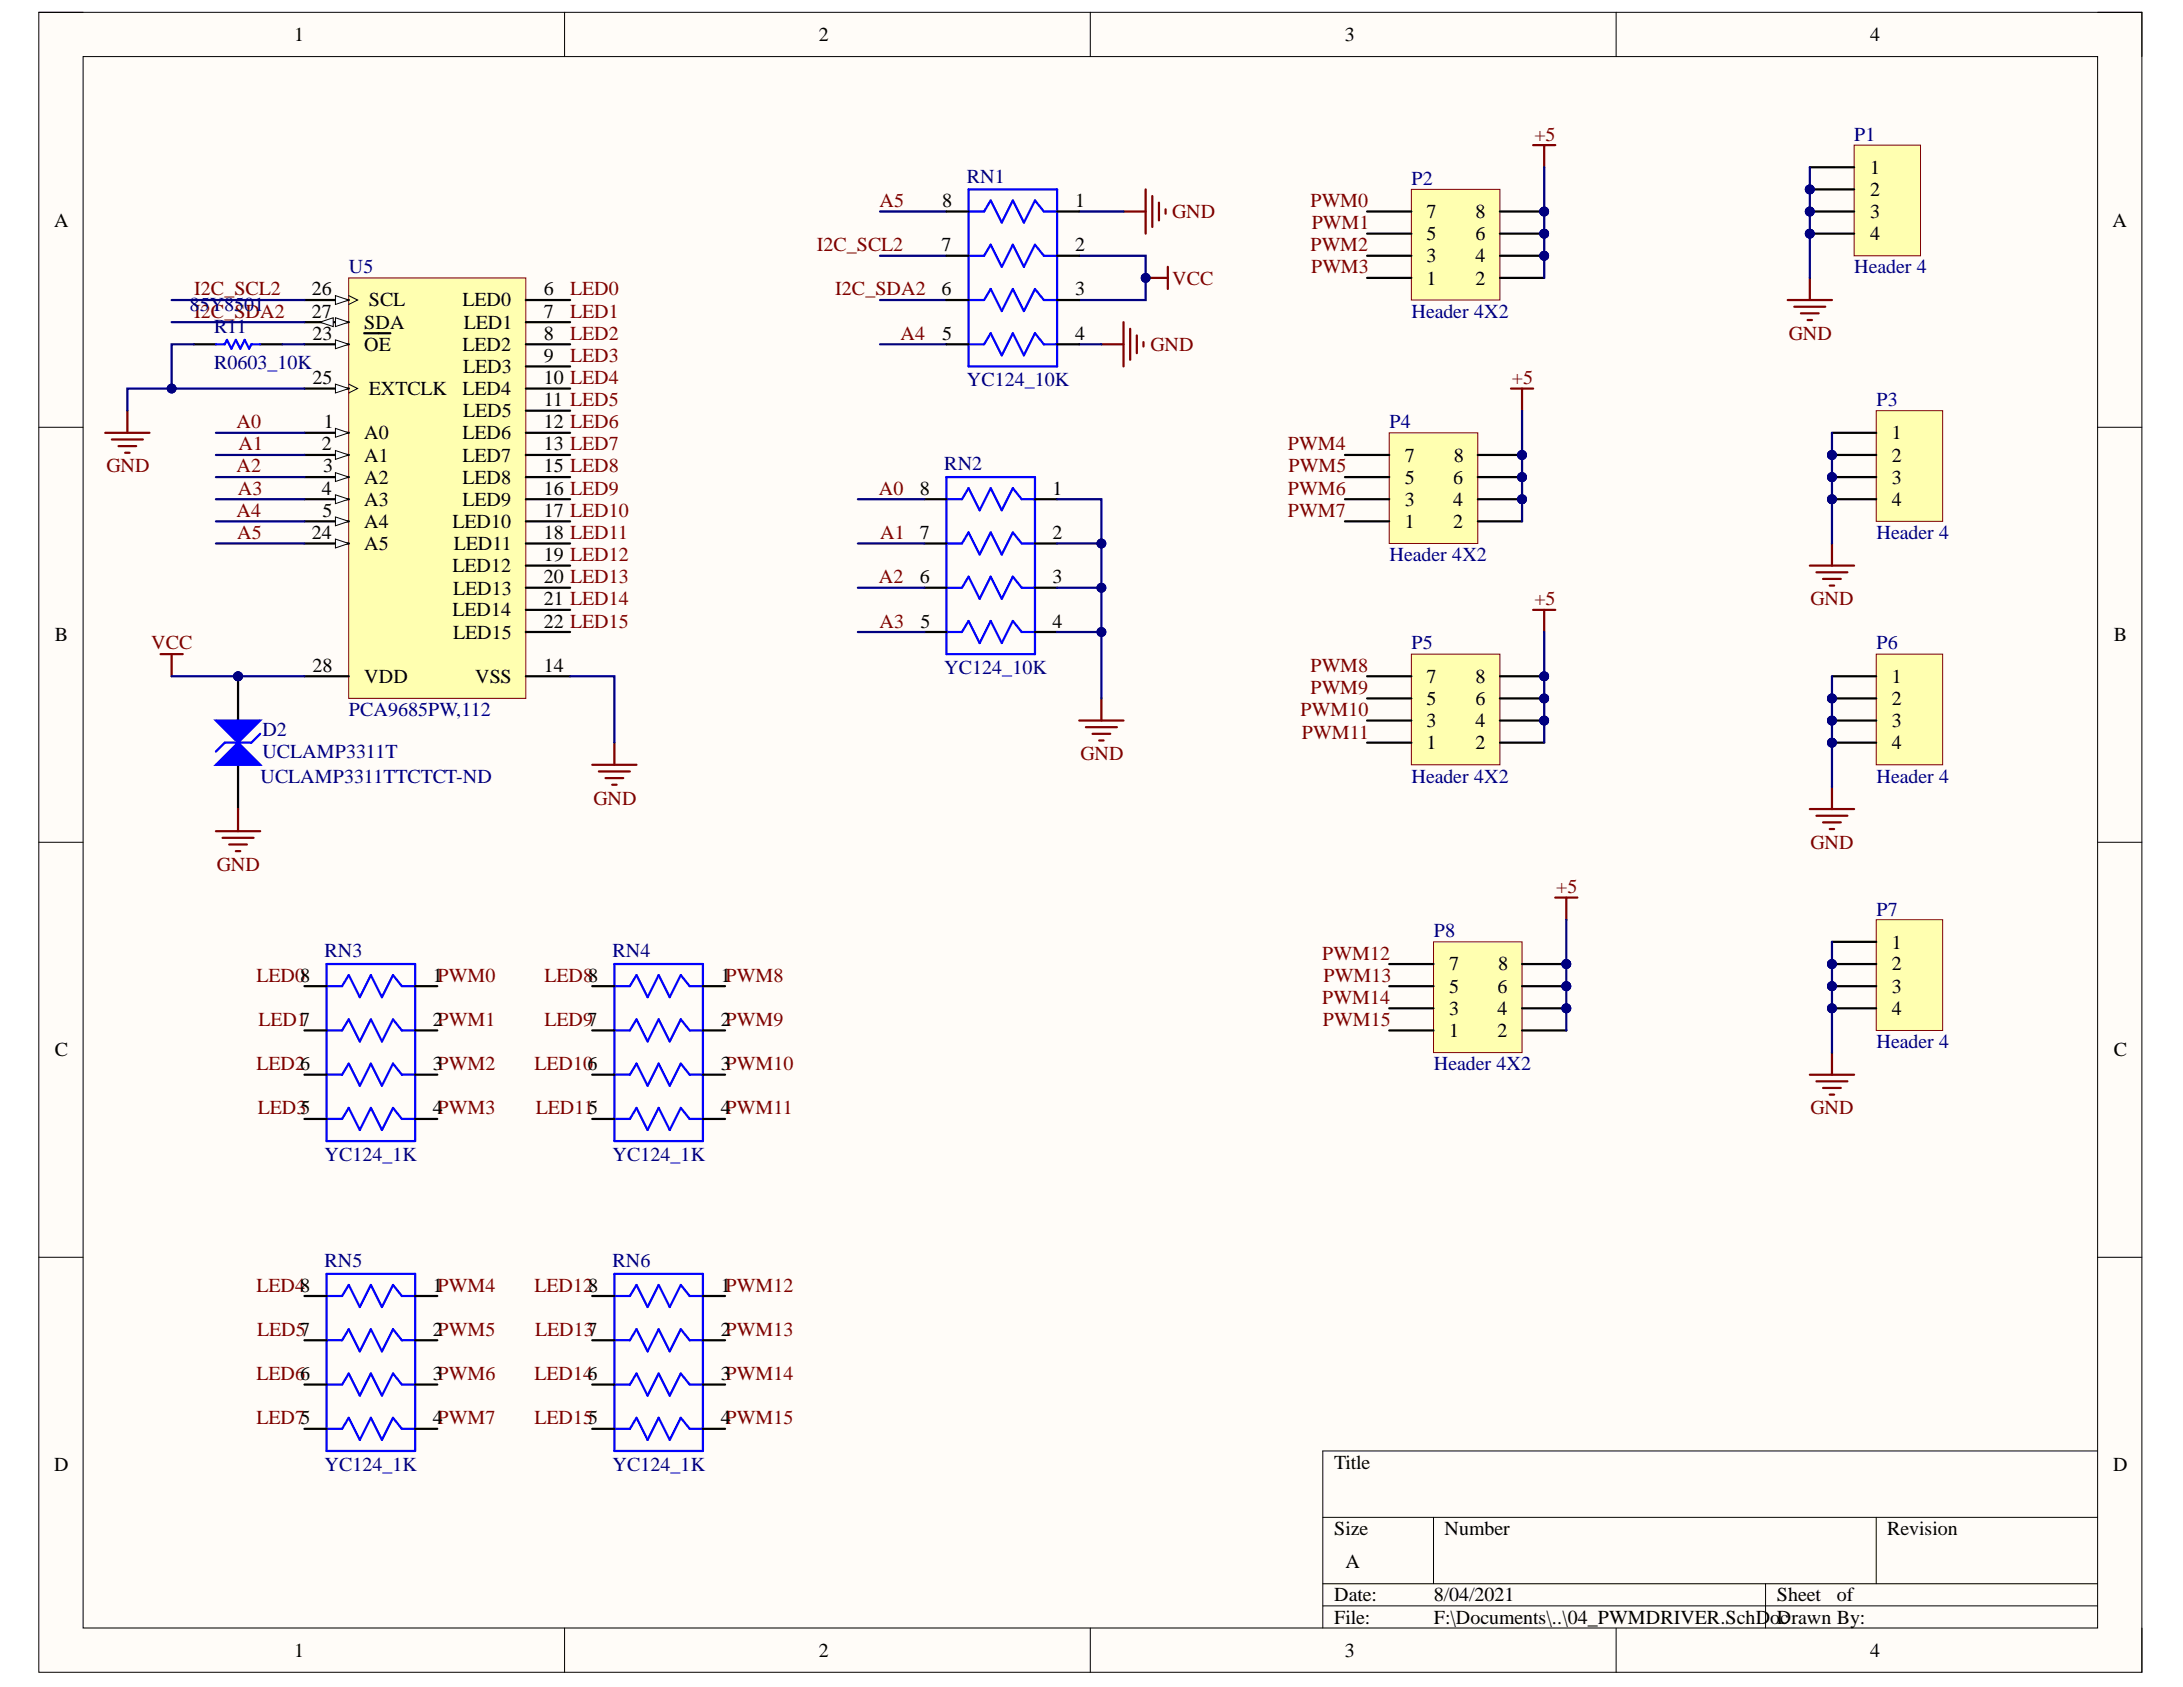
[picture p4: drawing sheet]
<svg xmlns="http://www.w3.org/2000/svg" width="279mm" height="216mm" viewBox="0 0 279 216" stroke-linecap="round" stroke-linejoin="round" font-family="sans-serif">
<defs><g id="words">
<g font-size="2.5">
<text x="37.6" y="5.2">1</text>
<text x="104.8" y="5.2">2</text>
<text x="172.1" y="5.2">3</text>
<text x="239.3" y="5.2">4</text>
<text x="239.3" y="22.2">1</text>
<text x="6.9" y="29">A</text>
<text x="120.6" y="26.5">8</text>
<text x="137.6" y="26.5">1</text>
<text x="182.6" y="27.9">7</text>
<text x="188.9" y="27.9">8</text>
<text x="239.3" y="25.1">2</text>
<text x="239.3" y="27.9">3</text>
<text x="270.4" y="29">A</text>
<text x="120.5" y="32.1">7</text>
<text x="137.6" y="32.1">2</text>
<text x="182.6" y="33.6">3</text>
<text x="182.6" y="30.8">5</text>
<text x="188.9" y="33.6">4</text>
<text x="188.9" y="30.8">6</text>
<text x="239.3" y="30.8">4</text>
<text x="39.9" y="37.8">26</text>
<text x="39.9" y="40.7">27</text>
<text x="47.2" y="39.2">SCL</text>
<text x="59.2" y="39.2">LED0</text>
<text x="69.6" y="37.8">6</text>
<text x="69.6" y="40.7">7</text>
<text x="120.5" y="37.8">6</text>
<text x="137.6" y="37.8">3</text>
<text x="182.6" y="36.4">1</text>
<text x="188.9" y="36.4">2</text>
<text x="40" y="43.4">23</text>
<text x="46.6" y="44.9">OE</text>
<text x="46.6" y="42.1">SDA</text>
<text x="59.2" y="44.9">LED2</text>
<text x="59.3" y="47.8">LED3</text>
<text x="59.4" y="42.1">LED1</text>
<text x="69.6" y="43.4">8</text>
<text x="69.6" y="46.3">9</text>
<text x="120.6" y="43.4">5</text>
<text x="137.6" y="43.4">4</text>
<text x="40" y="49.1">25</text>
<text x="47.2" y="50.6">EXTCLK</text>
<text x="59.2" y="50.6">LED4</text>
<text x="59.3" y="53.4">LED5</text>
<text x="69.6" y="49.1">10 LED4</text>
<text x="69.6" y="52">11 LED5</text>
<text x="41.2" y="57.7">2</text>
<text x="41.4" y="54.8">1</text>
<text x="46.6" y="56.2">A0</text>
<text x="46.6" y="59.1">A1</text>
<text x="59.2" y="59.1">LED7</text>
<text x="59.2" y="56.2">LED6</text>
<text x="69.6" y="57.7">13 LED7</text>
<text x="69.6" y="54.8">12 LED6</text>
<text x="179.8" y="59.1">7</text>
<text x="186.1" y="59.1">8</text>
<text x="242.1" y="56.2">1</text>
<text x="242.1" y="59.1">2</text>
<text x="41.2" y="63.3">4</text>
<text x="41.4" y="60.4">3</text>
<text x="46.6" y="64.8">A3</text>
<text x="46.6" y="61.9">A2</text>
<text x="59.2" y="61.9">LED8</text>
<text x="59.2" y="64.8">LED9</text>
<text x="69.6" y="60.4">15 LED8</text>
<text x="69.6" y="63.3">16 LED9</text>
<text x="117.7" y="63.3">8</text>
<text x="134.7" y="63.3">1</text>
<text x="179.8" y="64.8">3</text>
<text x="179.8" y="61.9">5</text>
<text x="186" y="64.8">4</text>
<text x="186" y="61.9">6</text>
<text x="242.1" y="61.9">3</text>
<text x="242.1" y="64.8">4</text>
<text x="39.9" y="69">24</text>
<text x="41.3" y="66.1">5</text>
<text x="46.6" y="67.5">A4</text>
<text x="46.6" y="70.4">A5</text>
<text x="57.9" y="67.5">LED10</text>
<text x="58.1" y="70.4">LED11</text>
<text x="69.6" y="66.1">17 LED10</text>
<text x="69.6" y="69">18 LED11</text>
<text x="69.6" y="71.8">19 LED12</text>
<text x="117.7" y="69">7</text>
<text x="134.7" y="69">2</text>
<text x="179.8" y="67.5">1</text>
<text x="186" y="67.5">2</text>
<text x="57.9" y="73.2">LED12</text>
<text x="58" y="76.1">LED13</text>
<text x="69.6" y="74.6">20 LED13</text>
<text x="69.6" y="77.4">21 LED14</text>
<text x="117.7" y="74.6">6</text>
<text x="134.7" y="74.6">3</text>
<text x="7" y="82.1">B</text>
<text x="57.9" y="78.9">LED14</text>
<text x="58" y="81.8">LED15</text>
<text x="69.6" y="80.3">22 LED15</text>
<text x="117.8" y="80.3">5</text>
<text x="134.7" y="80.3">4</text>
<text x="270.6" y="82.1">B</text>
<text x="40" y="86">28</text>
<text x="46.6" y="87.4">VDD</text>
<text x="60.8" y="87.4">VSS</text>
<text x="69.6" y="86">14</text>
<text x="182.6" y="87.4">7</text>
<text x="188.9" y="87.4">8</text>
<text x="242.1" y="87.4">1</text>
<text x="182.6" y="95.9">1</text>
<text x="182.6" y="93.1">3</text>
<text x="182.6" y="90.2">5</text>
<text x="188.9" y="95.9">2</text>
<text x="188.9" y="93.1">4</text>
<text x="188.9" y="90.2">6</text>
<text x="242.1" y="90.2">2</text>
<text x="242.1" y="93.1">3</text>
<text x="242.1" y="95.9">4</text>
<text x="55.4" y="125.6">1PWM0</text>
<text x="92.3" y="125.6">1PWM8</text>
<text x="185.5" y="124.2">7</text>
<text x="191.7" y="124.2">8</text>
<text x="242.1" y="121.4">1</text>
<text x="242.1" y="124.2">2</text>
<text x="55.4" y="131.3">2PWM1</text>
<text x="92.3" y="131.3">2PWM9</text>
<text x="185.5" y="129.9">3</text>
<text x="185.5" y="127.1">5</text>
<text x="191.6" y="129.9">4</text>
<text x="191.6" y="127.1">6</text>
<text x="242.1" y="127.1">3</text>
<text x="242.1" y="129.9">4</text>
<text x="7" y="135.2">C</text>
<text x="55.4" y="137">3PWM2</text>
<text x="92.3" y="137">3PWM10</text>
<text x="185.5" y="132.7">1</text>
<text x="191.6" y="132.7">2</text>
<text x="270.6" y="135.2">C</text>
<text x="55.4" y="142.6">4PWM3</text>
<text x="92.3" y="142.6">4PWM11</text>
<text x="55.4" y="165.3">1PWM4</text>
<text x="92.3" y="165.3">1PWM12</text>
<text x="55.4" y="170.9">2PWM5</text>
<text x="92.3" y="170.9">2PWM13</text>
<text x="55.4" y="176.6">3PWM6</text>
<text x="92.3" y="176.6">3PWM14</text>
<text x="55.4" y="182.3">4PWM7</text>
<text x="92.3" y="182.3">4PWM15</text>
<text x="6.9" y="188.3">D</text>
<text x="170.8" y="187.9">Title</text>
<text x="270.5" y="188.3">D</text>
<text x="170.8" y="196.5">Size</text>
<text x="184.9" y="196.5">Number</text>
<text x="241.5" y="196.5">Revision</text>
<text x="172.2" y="200.7">A</text>
<text x="170.8" y="204.9">Date:</text>
<text x="170.8" y="207.8">File:</text>
<text x="183.5" y="204.9">8/04/2021</text>
<text x="183.5" y="207.8">F:\Documents\..\04_PWMDRIVER.SchD</text>
<text x="226.6" y="207.8">oc</text>
<text x="227.4" y="204.9">Sheet</text>
<text x="227.4" y="207.8">Drawn By:</text>
<text x="235.1" y="204.9">of</text>
<text x="37.6" y="212">1</text>
<text x="104.8" y="212">2</text>
<text x="172.1" y="212">3</text>
<text x="239.3" y="212">4</text>
</g>
<g font-size="2.5" fill="#000080">
<text x="123.7" y="23.4">RN1</text>
<text x="180.7" y="23.7">P2</text>
<text x="237.3" y="18">P1</text>
<text x="44.7" y="35">U5</text>
<text x="237.3" y="35">Header 4</text>
<text x="24.3" y="39.8">85Y8501</text>
<text x="180.7" y="40.7">Header 4X2</text>
<text x="27.4" y="42.6">R11</text>
<text x="27.4" y="47.2">R0603_10K</text>
<text x="123.7" y="49.5">YC124_10K</text>
<text x="240.2" y="52">P3</text>
<text x="177.9" y="54.8">P4</text>
<text x="120.9" y="60.2">RN2</text>
<text x="177.9" y="71.8">Header 4X2</text>
<text x="240.2" y="69">Header 4</text>
<text x="180.7" y="83.1">P5</text>
<text x="240.2" y="83.1">P6</text>
<text x="120.9" y="86.2">YC124_10K</text>
<text x="33.6" y="94.2">D2</text>
<text x="44.7" y="91.6">PCA9685PW,112</text>
<text x="33.3" y="100.2">UCLAMP3311TTCTCT-ND</text>
<text x="33.6" y="97.1">UCLAMP3311T</text>
<text x="180.7" y="100.2">Header 4X2</text>
<text x="240.2" y="100.2">Header 4</text>
<text x="183.5" y="120">P8</text>
<text x="240.2" y="117.2">P7</text>
<text x="41.5" y="122.5">RN3</text>
<text x="78.4" y="122.5">RN4</text>
<text x="183.5" y="137">Header 4X2</text>
<text x="240.2" y="134.2">Header 4</text>
<text x="41.5" y="148.5">YC124_1K</text>
<text x="78.4" y="148.5">YC124_1K</text>
<text x="41.5" y="162.2">RN5</text>
<text x="78.4" y="162.2">RN6</text>
<text x="41.5" y="188.2">YC124_1K</text>
<text x="78.4" y="188.2">YC124_1K</text>
</g>
<g font-size="2.5" fill="#800000">
<text x="196.4" y="18">+5</text>
<text x="112.6" y="26.5">A5</text>
<text x="150" y="27.9">GND</text>
<text x="167.7" y="26.5">PWM0</text>
<text x="167.9" y="29.3">PWM1</text>
<text x="104.5" y="32.1">I2C_SCL2</text>
<text x="167.7" y="32.1">PWM2</text>
<text x="167.8" y="35">PWM3</text>
<text x="24.9" y="40.7">I2C_SDA2</text>
<text x="24.9" y="37.8">I2C_SCL2</text>
<text x="73" y="37.8">LED0</text>
<text x="73" y="40.7">LED1</text>
<text x="106.9" y="37.8">I2C_SDA2</text>
<text x="150" y="36.4">VCC</text>
<text x="73" y="43.4">LED2</text>
<text x="73" y="46.3">LED3</text>
<text x="115.3" y="43.4">A4</text>
<text x="147.2" y="44.9">GND</text>
<text x="228.9" y="43.4">GND</text>
<text x="193.5" y="49.1">+5</text>
<text x="30.3" y="54.8">A0</text>
<text x="30.5" y="57.7">A1</text>
<text x="164.8" y="57.7">PWM4</text>
<text x="13.6" y="60.4">GND</text>
<text x="30.3" y="60.4">A2</text>
<text x="30.4" y="63.3">A3</text>
<text x="112.5" y="63.3">A0</text>
<text x="164.8" y="63.3">PWM6</text>
<text x="164.9" y="60.4">PWM5</text>
<text x="30.3" y="66.1">A4</text>
<text x="30.4" y="69">A5</text>
<text x="112.7" y="69">A1</text>
<text x="164.8" y="66.1">PWM7</text>
<text x="112.5" y="74.6">A2</text>
<text x="196.4" y="77.4">+5</text>
<text x="231.7" y="77.4">GND</text>
<text x="19.4" y="83.1">VCC</text>
<text x="112.6" y="80.3">A3</text>
<text x="167.7" y="86">PWM8</text>
<text x="167.7" y="88.8">PWM9</text>
<text x="166.4" y="91.6">PWM10</text>
<text x="166.6" y="94.5">PWM11</text>
<text x="138.3" y="97.3">GND</text>
<text x="75.9" y="103">GND</text>
<text x="27.7" y="111.5">GND</text>
<text x="231.7" y="108.6">GND</text>
<text x="199.2" y="114.3">+5</text>
<text x="32.8" y="125.6">LED08</text>
<text x="69.7" y="125.6">LED88</text>
<text x="169.2" y="122.8">PWM12</text>
<text x="169.4" y="125.6">PWM13</text>
<text x="33.1" y="131.3">LED17</text>
<text x="69.7" y="131.3">LED97</text>
<text x="169.2" y="128.5">PWM14</text>
<text x="169.3" y="131.3">PWM15</text>
<text x="32.8" y="137">LED26</text>
<text x="68.4" y="137">LED106</text>
<text x="33" y="142.6">LED35</text>
<text x="68.6" y="142.6">LED115</text>
<text x="231.7" y="142.6">GND</text>
<text x="32.8" y="165.3">LED48</text>
<text x="68.4" y="165.3">LED128</text>
<text x="32.9" y="170.9">LED57</text>
<text x="68.5" y="170.9">LED137</text>
<text x="32.8" y="176.6">LED66</text>
<text x="68.4" y="176.6">LED146</text>
<text x="32.8" y="182.3">LED75</text>
<text x="68.4" y="182.3">LED155</text>
</g>
</g></defs>
<path d="M5 1.6h269.1v212.4h-269.1z" fill-rule="evenodd" fill="#fffcf8"/>
<path d="M5 1.6h269.1v212.4h-269.1z" fill="none" stroke="#000" stroke-width=".13"/>
<path d="M10.6 7.2h257.9v201.2h-257.9z" fill-rule="evenodd" fill="#fffcf8"/>
<g fill="none" stroke="#000" stroke-width=".13">
<path d="M5 1.6h5.6M10.6 7.2h257.9v201.2h-257.9zM72.3 1.6v5.6M139.5 1.6v5.6M206.8 1.6v5.6M268.5 1.6h5.6v5.6M5 54.7h5.6M268.5 54.7h5.6M5 107.8h5.6M268.5 107.8h5.6M5 160.9h5.6M268.5 160.9h5.6"/>
<path d="M169.3 194.2h99.2M183.5 194.2v8.5M240.1 194.2v8.5M268.5 185.7h-99.2v22.7M72.3 208.4v5.6M139.5 208.4v5.6M169.3 202.7h99.2M169.3 205.5h99.2M206.8 208.4v5.6M226 202.7v5.7M274.1 208.4v5.6"/>
</g>
<path d="M13.5 55.4h5.6M14.3 56.2h4M15.2 57.1h2.2M16 57.9h.6M16.3 52.6v2.8M75.8 97.9h5.7M76.7 98.7h3.9M77.5 99.6h2.3M78.6 95v2.9M78.4 100.4h.5" fill="none" stroke="#800000" stroke-width=".28"/>
<path d="M44.6 35.6h22.7v53.8h-22.7z" fill-rule="evenodd" fill="#ffffb0"/>
<path d="M44.6 35.6h22.7v53.8h-22.7z" fill="none" stroke="#800000" stroke-width=".13"/>
<path d="M39 63.9h5.6" fill="none" stroke="#000" stroke-width=".28"/>
<path d="M42.9 63.3l1.7 .6-1.7 .6z" fill="#f8fcff"/>
<path d="M42.9 63.3l1.7 .6-1.7 .6z" fill="none" stroke="#000" stroke-width=".13"/>
<path d="M67.3 58.2h5.7M39 66.7h5.6M67.3 61.1h5.7M67.3 63.9h5.7M67.3 66.7h5.7M67.3 69.6h5.7M67.3 72.4h5.7M67.3 75.2h5.7M67.3 78.1h5.7M67.3 86.5h5.7M67.3 80.9h5.7" fill="none" stroke="#000" stroke-width=".28"/>
<path d="M42.9 66.2l1.7 .5-1.7 .6z" fill="#f8fcff"/>
<path d="M42.9 66.2l1.7 .5-1.7 .6z" fill="none" stroke="#000" stroke-width=".13"/>
<path d="M39 44.1h5.6" fill="none" stroke="#000" stroke-width=".28"/>
<path d="M42.9 43.5l1.7 .6-1.7 .5z" fill="#f8fcff"/>
<path d="M42.9 43.5l1.7 .6-1.7 .5z" fill="none" stroke="#000" stroke-width=".13"/>
<path d="M46.6 42.6h3.4M39 69.6h5.6" fill="none" stroke="#000" stroke-width=".28"/>
<path d="M42.9 69l1.7 .6-1.7 .5z" fill="#f8fcff"/>
<path d="M42.9 69l1.7 .6-1.7 .5z" fill="none" stroke="#000" stroke-width=".13"/>
<path d="M39 49.7h5.6" fill="none" stroke="#000" stroke-width=".28"/>
<path d="M42.9 49.2l1.7 .5-1.7 .6z" fill="#f8fcff"/>
<path d="M42.9 49.2l1.7 .5-1.7 .6zM44.6 49.2l1.2 .5-1.2 .6" fill="none" stroke="#000" stroke-width=".13"/>
<path d="M39 38.4h5.6" fill="none" stroke="#000" stroke-width=".28"/>
<path d="M42.9 37.8l1.7 .6-1.7 .6z" fill="#f8fcff"/>
<path d="M42.9 37.8l1.7 .6-1.7 .6zM44.6 37.8l1.2 .6-1.2 .6" fill="none" stroke="#000" stroke-width=".13"/>
<path d="M39 41.2h5.6" fill="none" stroke="#000" stroke-width=".28"/>
<path d="M42.9 40.7l1.7 .5-1.7 .6z" fill="#f8fcff"/>
<path d="M42.9 40.7l1.7 .5-1.7 .6z" fill="none" stroke="#000" stroke-width=".13"/>
<path d="M40.9 41.2l1.8-.5v1.1z" fill="#f8fcff"/>
<path d="M40.9 41.2l1.8-.5v1.1z" fill="none" stroke="#000" stroke-width=".13"/>
<path d="M39 55.4h5.6M39 86.5h5.6" fill="none" stroke="#000" stroke-width=".28"/>
<path d="M42.9 54.8l1.7 .6-1.7 .6z" fill="#f8fcff"/>
<path d="M42.9 54.8l1.7 .6-1.7 .6z" fill="none" stroke="#000" stroke-width=".13"/>
<path d="M39 58.2h5.6" fill="none" stroke="#000" stroke-width=".28"/>
<path d="M42.9 57.7l1.7 .5-1.7 .6z" fill="#f8fcff"/>
<path d="M42.9 57.7l1.7 .5-1.7 .6z" fill="none" stroke="#000" stroke-width=".13"/>
<path d="M39 61.1h5.6" fill="none" stroke="#000" stroke-width=".28"/>
<path d="M42.9 60.5l1.7 .6-1.7 .5z" fill="#f8fcff"/>
<path d="M42.9 60.5l1.7 .6-1.7 .5z" fill="none" stroke="#000" stroke-width=".13"/>
<path d="M67.3 38.4h5.7M67.3 41.2h5.7M67.3 44.1h5.7M67.3 46.9h5.7M67.3 49.7h5.7M67.3 52.6h5.7M67.3 55.4h5.7" fill="none" stroke="#000" stroke-width=".28"/>
<path d="M20.6 83.7h2.8M22 83.7v2.8" fill="none" stroke="#800000" stroke-width=".28"/>
<circle cx="30.5" cy="86.6" r=".57" fill="#000080"/>
<circle cx="30.5" cy="86.6" r=".57" fill="none" stroke="#000080" stroke-width=".13"/>
<path d="M30.5 86.5v5.7M30.5 97.9v5.6" fill="none" stroke="#000" stroke-width=".28"/>
<circle cx="30.5" cy="86.6" r=".57" fill="#000080"/>
<circle cx="30.5" cy="86.6" r=".57" fill="none" stroke="#000080" stroke-width=".13"/>
<path d="M27.6 97.9l2.9-2.9 2.8 2.9z" fill="#00f"/>
<path d="M27.6 97.9l2.9-2.9 2.8 2.9zM33.3 93.9l-1.1 1.1h-3.4l-1.2 1.2" fill="none" stroke="#00f" stroke-width=".28"/>
<path d="M27.6 92.2h5.7l-2.8 2.8z" fill="#00f"/>
<path d="M27.6 44.1h1.2l.3-.6 .5 1.1 .6-1.1 .6 1.1 .5-1.1 .6 1.1 .3-.5h1.1M27.6 92.2h5.7l-2.8 2.8z" fill="none" stroke="#00f" stroke-width=".28"/>
<path d="M138.1 92.2h5.7M139 93.1h4M139.8 93.9h2.3M140.7 94.8h.5M141 89.4v2.8M27.6 106.4h5.7M28.5 107.2h4M29.3 108.1h2.3M30.2 108.9h.6M30.5 103.5v2.9" fill="none" stroke="#800000" stroke-width=".28"/>
<path d="M24.8 44.1h2.8M33.3 44.1h2.8" fill="none" stroke="#000" stroke-width=".28"/>
<circle cx="231.6" cy="24.2" r=".57" fill="#000080"/>
<circle cx="231.6" cy="24.2" r=".57" fill="none" stroke="#000080" stroke-width=".13"/>
<circle cx="231.6" cy="27.1" r=".57" fill="#000080"/>
<circle cx="231.6" cy="27.1" r=".57" fill="none" stroke="#000080" stroke-width=".13"/>
<circle cx="231.6" cy="29.9" r=".57" fill="#000080"/>
<circle cx="231.6" cy="29.9" r=".57" fill="none" stroke="#000080" stroke-width=".13"/>
<path d="M237.3 18.6h8.5v14.1h-8.5z" fill-rule="evenodd" fill="#ffffb0"/>
<path d="M237.3 18.6h8.5v14.1h-8.5z" fill="none" stroke="#800000" stroke-width=".13"/>
<path d="M231.6 21.4h5.7M231.6 24.2h5.7" fill="none" stroke="#000" stroke-width=".28"/>
<circle cx="231.6" cy="24.2" r=".57" fill="#000080"/>
<circle cx="231.6" cy="24.2" r=".57" fill="none" stroke="#000080" stroke-width=".13"/>
<path d="M231.6 27.1h5.7" fill="none" stroke="#000" stroke-width=".28"/>
<circle cx="231.6" cy="27.1" r=".57" fill="#000080"/>
<circle cx="231.6" cy="27.1" r=".57" fill="none" stroke="#000080" stroke-width=".13"/>
<path d="M231.6 29.9h5.7" fill="none" stroke="#000" stroke-width=".28"/>
<circle cx="231.6" cy="29.9" r=".57" fill="#000080"/>
<circle cx="231.6" cy="29.9" r=".57" fill="none" stroke="#000080" stroke-width=".13"/>
<g fill="none" stroke="#800000" stroke-width=".28">
<path d="M196.2 18.6h2.9M197.6 18.6v2.8M228.8 38.4h5.7M229.7 39.3h3.9M231.6 35.6v2.8M193.4 49.7h2.8M194.8 49.7v2.9M230.5 40.1h2.3M231.4 41h.5M196.2 78.1h2.9M197.6 78.1v2.8M199.1 114.9h2.8"/>
<path d="M200.5 114.9v2.8"/>
</g>
<circle cx="234.5" cy="58.2" r=".57" fill="#000080"/>
<circle cx="234.5" cy="58.2" r=".57" fill="none" stroke="#000080" stroke-width=".13"/>
<circle cx="234.5" cy="61.1" r=".57" fill="#000080"/>
<circle cx="234.5" cy="61.1" r=".57" fill="none" stroke="#000080" stroke-width=".13"/>
<circle cx="234.5" cy="63.9" r=".57" fill="#000080"/>
<circle cx="234.5" cy="63.9" r=".57" fill="none" stroke="#000080" stroke-width=".13"/>
<path d="M240.1 52.6h8.5v14.1h-8.5z" fill-rule="evenodd" fill="#ffffb0"/>
<path d="M240.1 52.6h8.5v14.1h-8.5z" fill="none" stroke="#800000" stroke-width=".13"/>
<path d="M234.5 55.4h5.6M234.5 58.2h5.6" fill="none" stroke="#000" stroke-width=".28"/>
<circle cx="234.5" cy="58.2" r=".57" fill="#000080"/>
<circle cx="234.5" cy="58.2" r=".57" fill="none" stroke="#000080" stroke-width=".13"/>
<path d="M234.5 61.1h5.6" fill="none" stroke="#000" stroke-width=".28"/>
<circle cx="234.5" cy="61.1" r=".57" fill="#000080"/>
<circle cx="234.5" cy="61.1" r=".57" fill="none" stroke="#000080" stroke-width=".13"/>
<path d="M234.5 63.9h5.6" fill="none" stroke="#000" stroke-width=".28"/>
<circle cx="234.5" cy="63.9" r=".57" fill="#000080"/>
<circle cx="234.5" cy="63.9" r=".57" fill="none" stroke="#000080" stroke-width=".13"/>
<path d="M231.6 72.4h5.7M232.5 73.2h3.9M233.3 74.1h2.3M234.2 74.9h.5M234.5 69.6v2.8" fill="none" stroke="#800000" stroke-width=".28"/>
<circle cx="234.5" cy="89.4" r=".57" fill="#000080"/>
<circle cx="234.5" cy="89.4" r=".57" fill="none" stroke="#000080" stroke-width=".13"/>
<circle cx="234.5" cy="92.2" r=".57" fill="#000080"/>
<circle cx="234.5" cy="92.2" r=".57" fill="none" stroke="#000080" stroke-width=".13"/>
<circle cx="234.5" cy="95.1" r=".57" fill="#000080"/>
<circle cx="234.5" cy="95.1" r=".57" fill="none" stroke="#000080" stroke-width=".13"/>
<path d="M240.1 83.7h8.5v14.2h-8.5z" fill-rule="evenodd" fill="#ffffb0"/>
<path d="M240.1 83.7h8.5v14.2h-8.5z" fill="none" stroke="#800000" stroke-width=".13"/>
<path d="M234.5 86.5h5.6M234.5 89.4h5.6" fill="none" stroke="#000" stroke-width=".28"/>
<circle cx="234.5" cy="89.4" r=".57" fill="#000080"/>
<circle cx="234.5" cy="89.4" r=".57" fill="none" stroke="#000080" stroke-width=".13"/>
<path d="M234.5 92.2h5.6" fill="none" stroke="#000" stroke-width=".28"/>
<circle cx="234.5" cy="92.2" r=".57" fill="#000080"/>
<circle cx="234.5" cy="92.2" r=".57" fill="none" stroke="#000080" stroke-width=".13"/>
<path d="M234.5 95h5.6" fill="none" stroke="#000" stroke-width=".28"/>
<circle cx="234.5" cy="95.1" r=".57" fill="#000080"/>
<circle cx="234.5" cy="95.1" r=".57" fill="none" stroke="#000080" stroke-width=".13"/>
<path d="M231.6 103.5h5.7M232.5 104.4h3.9M233.3 105.2h2.3M234.2 106.1h.5M234.5 100.7v2.8" fill="none" stroke="#800000" stroke-width=".28"/>
<circle cx="234.5" cy="123.4" r=".57" fill="#000080"/>
<circle cx="234.5" cy="123.4" r=".57" fill="none" stroke="#000080" stroke-width=".13"/>
<circle cx="234.5" cy="126.2" r=".57" fill="#000080"/>
<circle cx="234.5" cy="126.2" r=".57" fill="none" stroke="#000080" stroke-width=".13"/>
<circle cx="234.5" cy="129" r=".57" fill="#000080"/>
<circle cx="234.5" cy="129" r=".57" fill="none" stroke="#000080" stroke-width=".13"/>
<path d="M240.1 117.7h8.5v14.2h-8.5z" fill-rule="evenodd" fill="#ffffb0"/>
<path d="M240.1 117.7h8.5v14.2h-8.5z" fill="none" stroke="#800000" stroke-width=".13"/>
<path d="M234.5 120.5h5.6M234.5 123.4h5.6" fill="none" stroke="#000" stroke-width=".28"/>
<circle cx="234.5" cy="123.4" r=".57" fill="#000080"/>
<circle cx="234.5" cy="123.4" r=".57" fill="none" stroke="#000080" stroke-width=".13"/>
<path d="M234.5 126.2h5.6" fill="none" stroke="#000" stroke-width=".28"/>
<circle cx="234.5" cy="126.2" r=".57" fill="#000080"/>
<circle cx="234.5" cy="126.2" r=".57" fill="none" stroke="#000080" stroke-width=".13"/>
<path d="M234.5 129h5.6" fill="none" stroke="#000" stroke-width=".28"/>
<circle cx="234.5" cy="129" r=".57" fill="#000080"/>
<circle cx="234.5" cy="129" r=".57" fill="none" stroke="#000080" stroke-width=".13"/>
<path d="M231.6 137.5h5.7M232.5 138.4h3.9M233.3 139.2h2.3M234.5 134.7v2.8M234.2 140.1h.5" fill="none" stroke="#800000" stroke-width=".28"/>
<path d="M41.8 123.4h11.3v22.6h-11.3zM41.8 126.2h2l.8-1.4 1.5 2.8 1.4-2.8 1.4 2.8 1.4-2.8 1.1 1.4h1.7M41.8 131.9h2l.8-1.4 1.5 2.8 1.4-2.8 1.4 2.8 1.4-2.8 1.1 1.4h1.7M41.8 137.5h2l.8-1.4 1.5 2.9 1.4-2.9 1.4 2.9 1.4-2.9 1.1 1.4h1.7M41.8 143.2h2l.8-1.4 1.5 2.8 1.4-2.8 1.4 2.8 1.4-2.8 1.1 1.4h1.7" fill="none" stroke="#00f" stroke-width=".28"/>
<path d="M39 126.2h2.8M39 131.9h2.8M39 137.5h2.8M53.1 126.2h2.9M53.1 131.9h2.9M53.1 137.5h2.9M39 143.2h2.8M53.1 143.2h2.9" fill="none" stroke="#000" stroke-width=".28"/>
<circle cx="197.6" cy="32.7" r=".57" fill="#000080"/>
<circle cx="197.6" cy="32.7" r=".57" fill="none" stroke="#000080" stroke-width=".13"/>
<circle cx="197.6" cy="29.9" r=".57" fill="#000080"/>
<circle cx="197.6" cy="29.9" r=".57" fill="none" stroke="#000080" stroke-width=".13"/>
<circle cx="197.6" cy="27.1" r=".57" fill="#000080"/>
<circle cx="197.6" cy="27.1" r=".57" fill="none" stroke="#000080" stroke-width=".13"/>
<path d="M180.6 24.2h11.4v14.2h-11.4z" fill-rule="evenodd" fill="#ffffb0"/>
<path d="M180.6 24.2h11.4v14.2h-11.4z" fill="none" stroke="#800000" stroke-width=".13"/>
<path d="M175 35.6h5.6M175 32.7h5.6M192 35.6h5.6M192 32.7h5.6" fill="none" stroke="#000" stroke-width=".28"/>
<circle cx="197.6" cy="32.7" r=".57" fill="#000080"/>
<circle cx="197.6" cy="32.7" r=".57" fill="none" stroke="#000080" stroke-width=".13"/>
<path d="M175 29.9h5.6M192 29.9h5.6" fill="none" stroke="#000" stroke-width=".28"/>
<circle cx="197.6" cy="29.9" r=".57" fill="#000080"/>
<circle cx="197.6" cy="29.9" r=".57" fill="none" stroke="#000080" stroke-width=".13"/>
<path d="M175 27.1h5.6M192 27.1h5.6" fill="none" stroke="#000" stroke-width=".28"/>
<circle cx="197.6" cy="27.1" r=".57" fill="#000080"/>
<circle cx="197.6" cy="27.1" r=".57" fill="none" stroke="#000080" stroke-width=".13"/>
<path d="M41.8 163h11.3v22.7h-11.3zM41.8 165.9h2l.8-1.5 1.5 2.9 1.4-2.9 1.4 2.9 1.4-2.9 1.1 1.5h1.7M41.8 177.2h2l.8-1.4 1.5 2.8 1.4-2.8 1.4 2.8 1.4-2.8 1.1 1.4h1.7M44.6 170.1l1.5 2.8 1.4-2.8 1.4 2.8 1.4-2.8M44.6 170.1l-.8 1.4h-2M50.3 170.1l1.1 1.4h1.7M41.8 182.9h2l.8-1.5 1.5 2.9 1.4-2.9 1.4 2.9 1.4-2.9 1.1 1.5h1.7" fill="none" stroke="#00f" stroke-width=".28"/>
<path d="M39 165.9h2.8M39 171.5h2.8M39 177.2h2.8M53.1 165.9h2.9M53.1 171.5h2.9M53.1 177.2h2.9M39 182.9h2.8M53.1 182.9h2.9" fill="none" stroke="#000" stroke-width=".28"/>
<circle cx="194.8" cy="63.9" r=".57" fill="#000080"/>
<circle cx="194.8" cy="63.9" r=".57" fill="none" stroke="#000080" stroke-width=".13"/>
<circle cx="194.8" cy="61.1" r=".57" fill="#000080"/>
<circle cx="194.8" cy="61.1" r=".57" fill="none" stroke="#000080" stroke-width=".13"/>
<circle cx="194.8" cy="58.2" r=".57" fill="#000080"/>
<circle cx="194.8" cy="58.2" r=".57" fill="none" stroke="#000080" stroke-width=".13"/>
<path d="M177.8 55.4h11.3v14.2h-11.3z" fill-rule="evenodd" fill="#ffffb0"/>
<path d="M177.8 55.4h11.3v14.2h-11.3z" fill="none" stroke="#800000" stroke-width=".13"/>
<path d="M172.1 66.7h5.7M172.1 63.9h5.7M189.1 66.7h5.7M189.1 63.9h5.7" fill="none" stroke="#000" stroke-width=".28"/>
<circle cx="194.8" cy="63.9" r=".57" fill="#000080"/>
<circle cx="194.8" cy="63.9" r=".57" fill="none" stroke="#000080" stroke-width=".13"/>
<path d="M172.1 61.1h5.7M189.1 61.1h5.7" fill="none" stroke="#000" stroke-width=".28"/>
<circle cx="194.8" cy="61.1" r=".57" fill="#000080"/>
<circle cx="194.8" cy="61.1" r=".57" fill="none" stroke="#000080" stroke-width=".13"/>
<path d="M172.1 58.2h5.7M189.1 58.2h5.7" fill="none" stroke="#000" stroke-width=".28"/>
<circle cx="194.8" cy="58.2" r=".57" fill="#000080"/>
<circle cx="194.8" cy="58.2" r=".57" fill="none" stroke="#000080" stroke-width=".13"/>
<path d="M78.6 123.4h11.4v22.6h-11.4zM78.6 126.2h2l.9-1.4 1.4 2.8 1.4-2.8 1.4 2.8 1.4-2.8 1.2 1.4h1.7M78.6 131.9h2l.9-1.4 1.4 2.8 1.4-2.8 1.4 2.8 1.4-2.8 1.2 1.4h1.7M78.6 137.5h2l.9-1.4 1.4 2.9 1.4-2.9 1.4 2.9 1.4-2.9 1.2 1.4h1.7M78.6 143.2h2l.9-1.4 1.4 2.8 1.4-2.8 1.4 2.8 1.4-2.8 1.2 1.4h1.7M78.6 163h11.4v22.7h-11.4zM78.6 165.9h2l.9-1.5 1.4 2.9 1.4-2.9 1.4 2.9 1.4-2.9 1.2 1.5h1.7M78.6 177.2h2l.9-1.4 1.4 2.8 1.4-2.8 1.4 2.8 1.4-2.8 1.2 1.4h1.7M81.5 170.1l1.4 2.8 1.4-2.8 1.4 2.8 1.4-2.8M81.5 170.1l-.9 1.4h-2M87.1 170.1l1.2 1.4h1.7M78.6 182.9h2l.9-1.5 1.4 2.9 1.4-2.9 1.4 2.9 1.4-2.9 1.2 1.5h1.7" fill="none" stroke="#00f" stroke-width=".28"/>
<g fill="none" stroke="#000" stroke-width=".28">
<path d="M75.8 126.2h2.8M75.8 131.9h2.8M75.8 137.5h2.8M90 126.2h2.8M90 131.9h2.8M90 137.5h2.8M75.8 143.2h2.8M90 143.2h2.8M75.8 165.9h2.8M75.8 171.5h2.8M75.8 177.2h2.8M90 165.9h2.8"/>
<path d="M90 171.5h2.8M90 177.2h2.8M75.8 182.9h2.8M90 182.9h2.8"/>
</g>
<circle cx="197.6" cy="92.2" r=".57" fill="#000080"/>
<circle cx="197.6" cy="92.2" r=".57" fill="none" stroke="#000080" stroke-width=".13"/>
<circle cx="197.6" cy="89.4" r=".57" fill="#000080"/>
<circle cx="197.6" cy="89.4" r=".57" fill="none" stroke="#000080" stroke-width=".13"/>
<circle cx="197.6" cy="86.6" r=".57" fill="#000080"/>
<circle cx="197.6" cy="86.6" r=".57" fill="none" stroke="#000080" stroke-width=".13"/>
<path d="M180.6 83.7h11.4v14.2h-11.4z" fill-rule="evenodd" fill="#ffffb0"/>
<path d="M180.6 83.7h11.4v14.2h-11.4z" fill="none" stroke="#800000" stroke-width=".13"/>
<path d="M175 95h5.6M175 92.2h5.6M192 95h5.6M192 92.2h5.6" fill="none" stroke="#000" stroke-width=".28"/>
<circle cx="197.6" cy="92.2" r=".57" fill="#000080"/>
<circle cx="197.6" cy="92.2" r=".57" fill="none" stroke="#000080" stroke-width=".13"/>
<path d="M175 89.4h5.6M192 89.4h5.6" fill="none" stroke="#000" stroke-width=".28"/>
<circle cx="197.6" cy="89.4" r=".57" fill="#000080"/>
<circle cx="197.6" cy="89.4" r=".57" fill="none" stroke="#000080" stroke-width=".13"/>
<path d="M175 86.5h5.6M192 86.5h5.6" fill="none" stroke="#000" stroke-width=".28"/>
<circle cx="197.6" cy="86.6" r=".57" fill="#000080"/>
<circle cx="197.6" cy="86.6" r=".57" fill="none" stroke="#000080" stroke-width=".13"/>
<circle cx="200.5" cy="129" r=".57" fill="#000080"/>
<circle cx="200.5" cy="129" r=".57" fill="none" stroke="#000080" stroke-width=".13"/>
<circle cx="200.5" cy="126.2" r=".57" fill="#000080"/>
<circle cx="200.5" cy="126.2" r=".57" fill="none" stroke="#000080" stroke-width=".13"/>
<circle cx="200.5" cy="123.4" r=".57" fill="#000080"/>
<circle cx="200.5" cy="123.4" r=".57" fill="none" stroke="#000080" stroke-width=".13"/>
<path d="M183.5 120.5h11.3v14.2h-11.3z" fill-rule="evenodd" fill="#ffffb0"/>
<path d="M183.5 120.5h11.3v14.2h-11.3z" fill="none" stroke="#800000" stroke-width=".13"/>
<path d="M177.8 131.9h5.7M177.8 129h5.7M194.8 131.9h5.7M194.8 129h5.7" fill="none" stroke="#000" stroke-width=".28"/>
<circle cx="200.5" cy="129" r=".57" fill="#000080"/>
<circle cx="200.5" cy="129" r=".57" fill="none" stroke="#000080" stroke-width=".13"/>
<path d="M177.8 126.2h5.7M194.8 126.2h5.7" fill="none" stroke="#000" stroke-width=".28"/>
<circle cx="200.5" cy="126.2" r=".57" fill="#000080"/>
<circle cx="200.5" cy="126.2" r=".57" fill="none" stroke="#000080" stroke-width=".13"/>
<path d="M177.8 123.4h5.7M194.8 123.4h5.7" fill="none" stroke="#000" stroke-width=".28"/>
<circle cx="200.5" cy="123.4" r=".57" fill="#000080"/>
<circle cx="200.5" cy="123.4" r=".57" fill="none" stroke="#000080" stroke-width=".13"/>
<path d="M121.1 61.1h11.4v22.6h-11.4zM121.1 63.9h2l.9-1.4 1.4 2.8 1.4-2.8 1.4 2.8 1.4-2.8 1.2 1.4h1.7M121.1 69.6h2l.9-1.5 1.4 2.9 1.4-2.9 1.4 2.9 1.4-2.9 1.2 1.5h1.7M121.1 75.2h2l.9-1.4 1.4 2.8 1.4-2.8 1.4 2.8 1.4-2.8 1.2 1.4h1.7M121.1 80.9h2l.9-1.4 1.4 2.8 1.4-2.8 1.4 2.8 1.4-2.8 1.2 1.4h1.7" fill="none" stroke="#00f" stroke-width=".28"/>
<path d="M118.3 63.9h2.8M118.3 69.6h2.8M118.3 75.2h2.8M132.5 63.9h2.8M132.5 69.6h2.8M132.5 75.2h2.8M118.3 80.9h2.8M132.5 80.9h2.8" fill="none" stroke="#000" stroke-width=".28"/>
<path d="M141 44.1h2.8M143.8 41.2v5.7M144.6 42.1v3.9M145.5 42.9v2.3M146.4 43.8v.5" fill="none" stroke="#800000" stroke-width=".28"/>
<path d="M22 38.4h17M22 41.2h17M27.6 58.2h11.4M27.6 55.4h11.4M36.1 44.1h2.9M27.6 69.6h11.4M27.6 66.7h11.4M27.6 63.9h11.4M27.6 61.1h11.4M22 86.5h17M73 86.5h5.6v8.5" fill="none" stroke="#000080" stroke-width=".28"/>
<circle cx="30.5" cy="86.6" r=".57" fill="#000080"/>
<circle cx="30.5" cy="86.6" r=".57" fill="none" stroke="#000080" stroke-width=".13"/>
<path d="M135.3 69.6h5.7" fill="none" stroke="#000080" stroke-width=".28"/>
<circle cx="141" cy="69.6" r=".57" fill="#000080"/>
<circle cx="141" cy="69.6" r=".57" fill="none" stroke="#000080" stroke-width=".13"/>
<path d="M135.3 75.2h5.7" fill="none" stroke="#000080" stroke-width=".28"/>
<circle cx="141" cy="75.2" r=".57" fill="#000080"/>
<circle cx="141" cy="75.2" r=".57" fill="none" stroke="#000080" stroke-width=".13"/>
<path d="M135.3 80.9h5.7" fill="none" stroke="#000080" stroke-width=".28"/>
<circle cx="141" cy="80.9" r=".57" fill="#000080"/>
<circle cx="141" cy="80.9" r=".57" fill="none" stroke="#000080" stroke-width=".13"/>
<path d="M112.6 27.1h8.5M112.6 32.7h8.5M112.6 38.4h8.5M22 49.7h17M112.6 44.1h8.5M109.8 75.2h8.5M109.8 69.6h8.5M109.8 63.9h8.5M109.8 80.9h8.5" fill="none" stroke="#000080" stroke-width=".28"/>
<circle cx="22" cy="49.7" r=".57" fill="#000080"/>
<circle cx="22" cy="49.7" r=".57" fill="none" stroke="#000080" stroke-width=".13"/>
<path d="M24.8 44.1h-2.8v5.6h-5.7v2.9" fill="none" stroke="#000080" stroke-width=".28"/>
<circle cx="22" cy="49.7" r=".57" fill="#000080"/>
<circle cx="22" cy="49.7" r=".57" fill="none" stroke="#000080" stroke-width=".13"/>
<path d="M135.3 63.9h5.7v25.5" fill="none" stroke="#000080" stroke-width=".28"/>
<circle cx="141" cy="69.6" r=".57" fill="#000080"/>
<circle cx="141" cy="69.6" r=".57" fill="none" stroke="#000080" stroke-width=".13"/>
<circle cx="141" cy="75.2" r=".57" fill="#000080"/>
<circle cx="141" cy="75.2" r=".57" fill="none" stroke="#000080" stroke-width=".13"/>
<circle cx="141" cy="80.9" r=".57" fill="#000080"/>
<circle cx="141" cy="80.9" r=".57" fill="none" stroke="#000080" stroke-width=".13"/>
<path d="M197.6 21.4v14.2" fill="none" stroke="#000080" stroke-width=".28"/>
<circle cx="197.6" cy="32.7" r=".57" fill="#000080"/>
<circle cx="197.6" cy="32.7" r=".57" fill="none" stroke="#000080" stroke-width=".13"/>
<circle cx="197.6" cy="29.9" r=".57" fill="#000080"/>
<circle cx="197.6" cy="29.9" r=".57" fill="none" stroke="#000080" stroke-width=".13"/>
<circle cx="197.6" cy="27.1" r=".57" fill="#000080"/>
<circle cx="197.6" cy="27.1" r=".57" fill="none" stroke="#000080" stroke-width=".13"/>
<path d="M194.8 52.6v14.1" fill="none" stroke="#000080" stroke-width=".28"/>
<circle cx="194.8" cy="63.9" r=".57" fill="#000080"/>
<circle cx="194.8" cy="63.9" r=".57" fill="none" stroke="#000080" stroke-width=".13"/>
<circle cx="194.8" cy="61.1" r=".57" fill="#000080"/>
<circle cx="194.8" cy="61.1" r=".57" fill="none" stroke="#000080" stroke-width=".13"/>
<circle cx="194.8" cy="58.2" r=".57" fill="#000080"/>
<circle cx="194.8" cy="58.2" r=".57" fill="none" stroke="#000080" stroke-width=".13"/>
<path d="M197.6 80.9v14.1" fill="none" stroke="#000080" stroke-width=".28"/>
<circle cx="197.6" cy="92.2" r=".57" fill="#000080"/>
<circle cx="197.6" cy="92.2" r=".57" fill="none" stroke="#000080" stroke-width=".13"/>
<circle cx="197.6" cy="89.4" r=".57" fill="#000080"/>
<circle cx="197.6" cy="89.4" r=".57" fill="none" stroke="#000080" stroke-width=".13"/>
<circle cx="197.6" cy="86.6" r=".57" fill="#000080"/>
<circle cx="197.6" cy="86.6" r=".57" fill="none" stroke="#000080" stroke-width=".13"/>
<path d="M200.5 117.7v14.2" fill="none" stroke="#000080" stroke-width=".28"/>
<circle cx="200.5" cy="129" r=".57" fill="#000080"/>
<circle cx="200.5" cy="129" r=".57" fill="none" stroke="#000080" stroke-width=".13"/>
<circle cx="200.5" cy="126.2" r=".57" fill="#000080"/>
<circle cx="200.5" cy="126.2" r=".57" fill="none" stroke="#000080" stroke-width=".13"/>
<circle cx="200.5" cy="123.4" r=".57" fill="#000080"/>
<circle cx="200.5" cy="123.4" r=".57" fill="none" stroke="#000080" stroke-width=".13"/>
<path d="M231.6 21.4v14.2" fill="none" stroke="#000080" stroke-width=".28"/>
<circle cx="231.6" cy="24.2" r=".57" fill="#000080"/>
<circle cx="231.6" cy="24.2" r=".57" fill="none" stroke="#000080" stroke-width=".13"/>
<circle cx="231.6" cy="27.1" r=".57" fill="#000080"/>
<circle cx="231.6" cy="27.1" r=".57" fill="none" stroke="#000080" stroke-width=".13"/>
<circle cx="231.6" cy="29.9" r=".57" fill="#000080"/>
<circle cx="231.6" cy="29.9" r=".57" fill="none" stroke="#000080" stroke-width=".13"/>
<path d="M234.5 55.4v14.2" fill="none" stroke="#000080" stroke-width=".28"/>
<circle cx="234.5" cy="58.2" r=".57" fill="#000080"/>
<circle cx="234.5" cy="58.2" r=".57" fill="none" stroke="#000080" stroke-width=".13"/>
<circle cx="234.5" cy="61.1" r=".57" fill="#000080"/>
<circle cx="234.5" cy="61.1" r=".57" fill="none" stroke="#000080" stroke-width=".13"/>
<circle cx="234.5" cy="63.9" r=".57" fill="#000080"/>
<circle cx="234.5" cy="63.9" r=".57" fill="none" stroke="#000080" stroke-width=".13"/>
<path d="M234.5 86.5v14.2" fill="none" stroke="#000080" stroke-width=".28"/>
<circle cx="234.5" cy="89.4" r=".57" fill="#000080"/>
<circle cx="234.5" cy="89.4" r=".57" fill="none" stroke="#000080" stroke-width=".13"/>
<circle cx="234.5" cy="92.2" r=".57" fill="#000080"/>
<circle cx="234.5" cy="92.2" r=".57" fill="none" stroke="#000080" stroke-width=".13"/>
<circle cx="234.5" cy="95.1" r=".57" fill="#000080"/>
<circle cx="234.5" cy="95.1" r=".57" fill="none" stroke="#000080" stroke-width=".13"/>
<path d="M234.5 120.5v14.2" fill="none" stroke="#000080" stroke-width=".28"/>
<circle cx="234.5" cy="123.4" r=".57" fill="#000080"/>
<circle cx="234.5" cy="123.4" r=".57" fill="none" stroke="#000080" stroke-width=".13"/>
<circle cx="234.5" cy="126.2" r=".57" fill="#000080"/>
<circle cx="234.5" cy="126.2" r=".57" fill="none" stroke="#000080" stroke-width=".13"/>
<circle cx="234.5" cy="129" r=".57" fill="#000080"/>
<circle cx="234.5" cy="129" r=".57" fill="none" stroke="#000080" stroke-width=".13"/>
<path d="M138.1 32.7h8.5v5.7h-8.5" fill="none" stroke="#000080" stroke-width=".28"/>
<circle cx="146.6" cy="35.6" r=".57" fill="#000080"/>
<circle cx="146.6" cy="35.6" r=".57" fill="none" stroke="#000080" stroke-width=".13"/>
<path d="M138.1 27.1h5.7M138.1 44.1h2.9" fill="none" stroke="#000080" stroke-width=".28"/>
<path d="M143.8 27.1h2.8M146.6 24.2v5.7M146.6 35.6h2.9M147.5 25.1v3.9M148.3 25.9v2.3M149.2 26.8v.6M149.5 34.1v2.9" fill="none" stroke="#800000" stroke-width=".28"/>
<circle cx="146.6" cy="35.6" r=".57" fill="#000080"/>
<circle cx="146.6" cy="35.6" r=".57" fill="none" stroke="#000080" stroke-width=".13"/>
<path d="M124 24.2h11.3v22.7h-11.3zM124 27.1h2l.8-1.4 1.4 2.8 1.4-2.8 1.4 2.8 1.5-2.8 1.1 1.4h1.7M124 32.7h2l.8-1.4 1.4 2.8 1.4-2.8 1.4 2.8 1.5-2.8 1.1 1.4h1.7M124 38.4h2l.8-1.4 1.4 2.8 1.4-2.8 1.4 2.8 1.5-2.8 1.1 1.4h1.7M124 44.1h2l.8-1.5 1.4 2.9 1.4-2.9 1.4 2.9 1.5-2.9 1.1 1.5h1.7" fill="none" stroke="#00f" stroke-width=".28"/>
<path d="M121.1 27.1h2.9M121.1 32.7h2.9M121.1 38.4h2.9M135.3 27.1h2.8M135.3 32.7h2.8M135.3 38.4h2.8M121.1 44.1h2.9M135.3 44.1h2.8" fill="none" stroke="#000" stroke-width=".28"/>
<use href="#words"/>
</svg>
